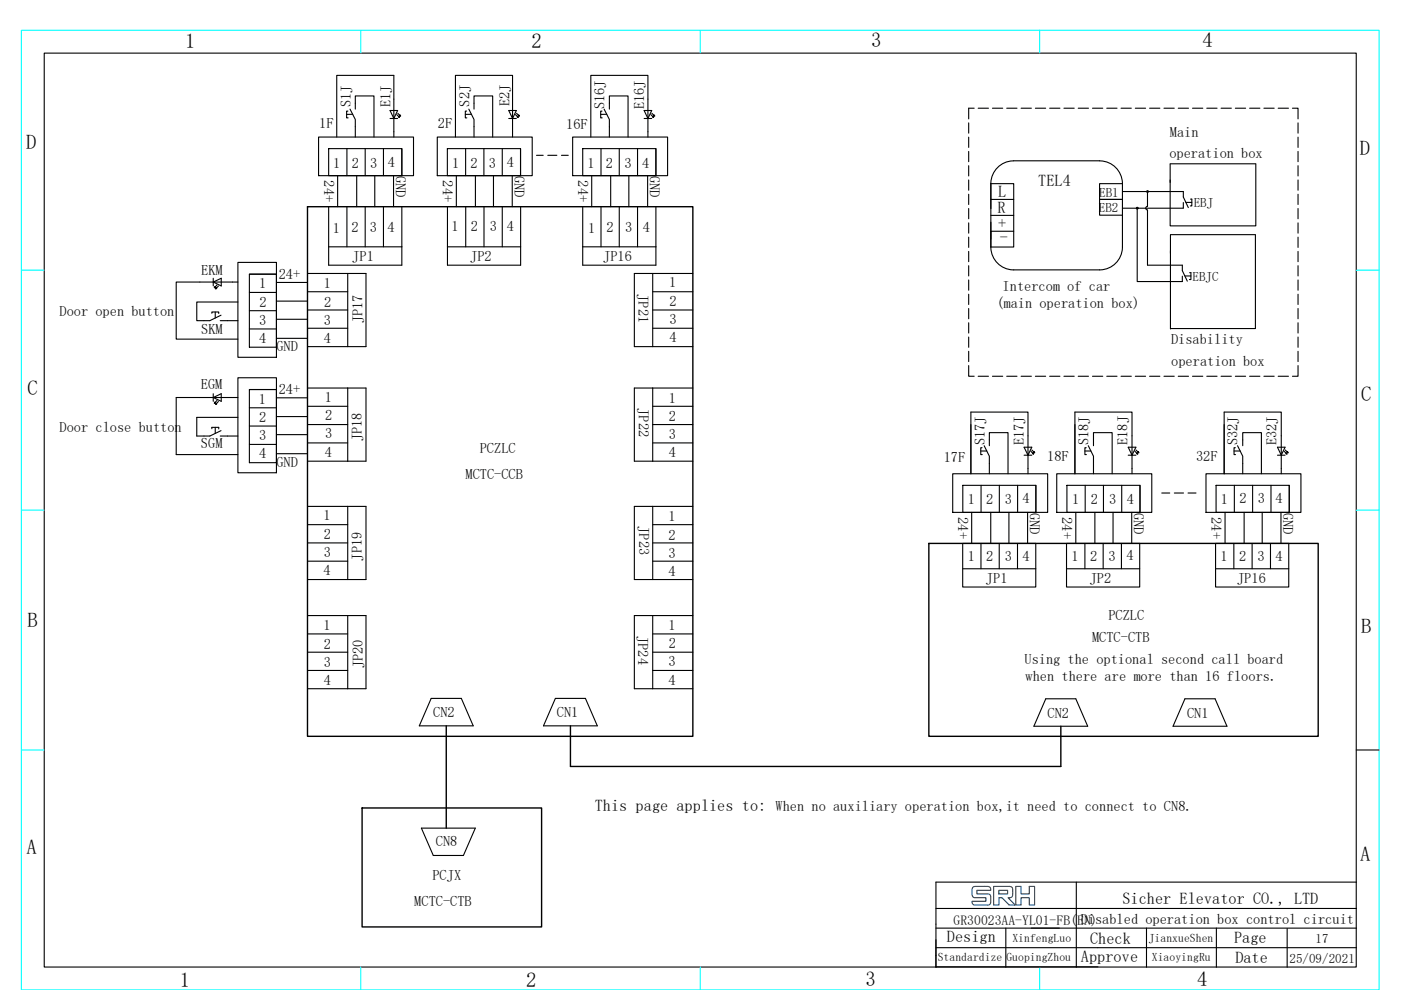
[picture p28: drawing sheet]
<svg xmlns="http://www.w3.org/2000/svg" width="297mm" height="210mm" viewBox="0 0 297 210" stroke-linecap="round" stroke-linejoin="round" font-family="sans-serif">
<defs><g id="words">
<g font-size="4.4">
<text x="39.3" y="10.1">1</text>
<text x="112.7" y="10.1">2</text>
<text x="184.7" y="10">3</text>
<text x="254.9" y="10">4</text>
<text x="5.5" y="31.7">D</text>
<text x="288.3" y="32.9">D</text>
<text x="5.8" y="83.7">C</text>
<text x="288.6" y="85">C</text>
<text x="5.8" y="133">B</text>
<text x="288.6" y="134.2">B</text>
<text x="5.6" y="181.2">A</text>
<text x="288.4" y="182.5">A</text>
<text x="38.1" y="209.3">1</text>
<text x="111.5" y="209.3">2</text>
<text x="183.5" y="209.1">3</text>
<text x="253.8" y="209.1">4</text>
</g>
<g font-size="3.5">
<text x="211.6" y="41.7">L</text>
<text x="220.1" y="39.4">TEL4</text>
<text x="211.5" y="45.3">R</text>
<text x="211.6" y="48.6">+</text>
<text x="212" y="51.6">-</text>
<text x="126.1" y="171.9">This page applies to:</text>
<text x="238" y="191.7">Sicher Elevator CO., LTD</text>
<text x="200.8" y="199.9">Design</text>
<text x="231.1" y="200.2">Check</text>
<text x="261.7" y="199.9">Page</text>
<text x="229.2" y="204">Approve</text>
<text x="261.9" y="204.2">Date</text>
</g>
<g font-size="3">
<text x="74.4" y="22.8" transform="rotate(-90 74.4 22.8)">S1J</text>
<text x="82.8" y="22.7" transform="rotate(-90 82.8 22.7)">E1J</text>
<text x="99.6" y="22.6" transform="rotate(-90 99.6 22.6)">S2J</text>
<text x="108" y="22.5" transform="rotate(-90 108 22.5)">E2J</text>
<text x="128.2" y="23.2" transform="rotate(-90 128.2 23.2)">S16J</text>
<text x="136.6" y="23.1" transform="rotate(-90 136.6 23.1)">E16J</text>
<text x="67.7" y="27.1">1F</text>
<text x="92.8" y="27.1">2F</text>
<text x="120" y="27.3">16F</text>
<text x="248" y="29">Main</text>
<text x="70.7" y="35.7">1</text>
<text x="74.6" y="35.6">2</text>
<text x="78.5" y="35.6">3</text>
<text x="82.3" y="35.5">4</text>
<text x="95.8" y="35.6">1</text>
<text x="99.8" y="35.6">2</text>
<text x="103.7" y="35.5">3</text>
<text x="107.4" y="35.5">4</text>
<text x="124.5" y="35.7">1</text>
<text x="128.5" y="35.6">2</text>
<text x="132.4" y="35.6">3</text>
<text x="136.2" y="35.5">4</text>
<text x="247.9" y="33.5">operation box</text>
<text x="68.7" y="38.3" transform="rotate(90 68.7 38.3)">24+</text>
<text x="83.9" y="37.3" transform="rotate(90 83.9 37.3)">GND</text>
<text x="93.9" y="38.3" transform="rotate(90 93.9 38.3)">24+</text>
<text x="109.1" y="37.3" transform="rotate(90 109.1 37.3)">GND</text>
<text x="122.6" y="38.3" transform="rotate(90 122.6 38.3)">24+</text>
<text x="137.8" y="37.3" transform="rotate(90 137.8 37.3)">GND</text>
<text x="70.6" y="49.3">1</text>
<text x="74.5" y="49.3">2</text>
<text x="78.4" y="49.3">3</text>
<text x="82.2" y="49.2">4</text>
<text x="95.7" y="49">1</text>
<text x="99.8" y="49">2</text>
<text x="103.8" y="49">3</text>
<text x="107.5" y="49.1">4</text>
<text x="124.7" y="49.3">1</text>
<text x="128.6" y="49.3">2</text>
<text x="132.5" y="49.3">3</text>
<text x="136.3" y="49.2">4</text>
<text x="42.7" y="58.4">EKM</text>
<text x="59.1" y="59.1">24+</text>
<text x="74.7" y="55.4">JP1</text>
<text x="99.7" y="55.4">JP2</text>
<text x="127.9" y="55.4">JP16</text>
<text x="54.9" y="61.1">1</text>
<text x="55" y="65">2</text>
<text x="68.6" y="61.1">1</text>
<text x="68.7" y="65">2</text>
<text x="135.4" y="62.4" transform="rotate(90 135.4 62.4)">JP21</text>
<text x="141.9" y="60.9">1</text>
<text x="142" y="64.8">2</text>
<text x="211.2" y="65.2">(main operation box)</text>
<text x="212.6" y="61.8">Intercom of car</text>
<text x="12.6" y="67.1">Door open button</text>
<text x="42.7" y="70.9">SKM</text>
<text x="55" y="68.9">3</text>
<text x="68.7" y="68.8">3</text>
<text x="76.9" y="68.6" transform="rotate(-90 76.9 68.6)">JP17</text>
<text x="141.9" y="68.6">3</text>
<text x="54.9" y="72.7">4</text>
<text x="58.6" y="74.5">GND</text>
<text x="68.7" y="72.7">4</text>
<text x="141.9" y="72.5">4</text>
<text x="248.3" y="72.9">Disability</text>
<text x="248.3" y="77.6">operation box</text>
<text x="42.6" y="82.6">EGM</text>
<text x="59.1" y="83.6">24+</text>
<text x="54.9" y="85.6">1</text>
<text x="55" y="89.5">2</text>
<text x="68.9" y="85.3">1</text>
<text x="68.9" y="89.2">2</text>
<text x="135.4" y="86.6" transform="rotate(90 135.4 86.6)">JP22</text>
<text x="141.8" y="85.4">1</text>
<text x="141.8" y="89.3">2</text>
<text x="12.6" y="91.7">Door close button</text>
<text x="42.6" y="95.1">SGM</text>
<text x="54.9" y="93.3">3</text>
<text x="68.9" y="93">3</text>
<text x="76.7" y="93.6" transform="rotate(-90 76.7 93.6)">JP18</text>
<text x="141.8" y="93.1">3</text>
<text x="208.8" y="94.5" transform="rotate(-90 208.8 94.5)">S17J</text>
<text x="217" y="94.4" transform="rotate(-90 217 94.4)">E17J</text>
<text x="230.8" y="94.4" transform="rotate(-90 230.8 94.4)">S18J</text>
<text x="239.1" y="94.4" transform="rotate(-90 239.1 94.4)">E18J</text>
<text x="262.4" y="94.4" transform="rotate(-90 262.4 94.4)">S32J</text>
<text x="270.6" y="94.4" transform="rotate(-90 270.6 94.4)">E32J</text>
<text x="54.9" y="97.2">4</text>
<text x="58.6" y="99">GND</text>
<text x="68.9" y="96.9">4</text>
<text x="98.7" y="101.6">MCTC-CCB</text>
<text x="101.7" y="96.1">PCZLC</text>
<text x="141.8" y="97">4</text>
<text x="200.1" y="98.1">17F</text>
<text x="222" y="97.8">18F</text>
<text x="253.6" y="97.8">32F</text>
<text x="205.2" y="106.9">1</text>
<text x="209.1" y="106.8">2</text>
<text x="213" y="106.8">3</text>
<text x="216.8" y="106.8">4</text>
<text x="227.3" y="106.9">1</text>
<text x="231.2" y="106.9">2</text>
<text x="235.1" y="106.9">3</text>
<text x="238.9" y="106.8">4</text>
<text x="258.8" y="106.8">1</text>
<text x="262.8" y="106.8">2</text>
<text x="266.7" y="106.8">3</text>
<text x="270.4" y="106.7">4</text>
<text x="68.6" y="110.3">1</text>
<text x="135.5" y="111.6" transform="rotate(90 135.5 111.6)">JP23</text>
<text x="141.7" y="110.5">1</text>
<text x="203.2" y="109.7" transform="rotate(90 203.2 109.7)">24+</text>
<text x="218.3" y="108.7" transform="rotate(90 218.3 108.7)">GND</text>
<text x="225.2" y="109.7" transform="rotate(90 225.2 109.7)">24+</text>
<text x="240.4" y="108.7" transform="rotate(90 240.4 108.7)">GND</text>
<text x="256.9" y="109.7" transform="rotate(90 256.9 109.7)">24+</text>
<text x="272.1" y="108.7" transform="rotate(90 272.1 108.7)">GND</text>
<text x="68.6" y="118.1">3</text>
<text x="68.7" y="114.2">2</text>
<text x="76.7" y="118.9" transform="rotate(-90 76.7 118.9)">JP19</text>
<text x="141.8" y="114.4">2</text>
<text x="141.8" y="118.3">3</text>
<text x="205.2" y="119">1</text>
<text x="209.1" y="119">2</text>
<text x="213" y="119">3</text>
<text x="216.8" y="118.9">4</text>
<text x="227.2" y="119">1</text>
<text x="231.1" y="119">2</text>
<text x="235.1" y="118.9">3</text>
<text x="238.8" y="118.9">4</text>
<text x="258.8" y="119.1">1</text>
<text x="262.7" y="119">2</text>
<text x="266.6" y="119">3</text>
<text x="270.4" y="119">4</text>
<text x="68.6" y="121.9">4</text>
<text x="141.7" y="122.2">4</text>
<text x="209" y="123.7">JP1</text>
<text x="231" y="123.7">JP2</text>
<text x="262.3" y="123.7">JP16</text>
<text x="235" y="131.5">PCZLC</text>
<text x="68.6" y="133.7">1</text>
<text x="68.7" y="137.5">2</text>
<text x="135.3" y="134.9" transform="rotate(90 135.3 134.9)">JP24</text>
<text x="141.7" y="133.6">1</text>
<text x="141.8" y="137.5">2</text>
<text x="231.5" y="136.1">MCTC-CTB</text>
<text x="68.6" y="141.4">3</text>
<text x="76.9" y="141.7" transform="rotate(-90 76.9 141.7)">JP20</text>
<text x="141.8" y="141.3">3</text>
<text x="217.2" y="140.9">Using the optional second call board</text>
<text x="68.6" y="145.3">4</text>
<text x="141.7" y="145.2">4</text>
<text x="217.4" y="144.4">when there are more than 16 floors.</text>
<text x="91.9" y="152.2">CN2</text>
<text x="118.1" y="152.1">CN1</text>
<text x="222.1" y="152.3">CN2</text>
<text x="251.7" y="152.4">CN1</text>
<text x="164.4" y="171.9">When no auxiliary operation box,it need to connect to CN8.</text>
<text x="92.4" y="179.4">CN8</text>
<text x="91.7" y="186.6">PCJX</text>
<text x="87.8" y="192.1">MCTC-CTB</text>
<text x="229.1" y="196.1">Disabled operation box control circuit</text>
</g>
<text font-size="2.9" x="202.2" y="196.2">GR30023AA-YL01-FB(EN)</text>
<g font-size="2.8">
<text x="233.1" y="41.7">EB1</text>
<text x="233" y="44.9">EB2</text>
<text x="253.1" y="44">EBJ</text>
<text x="252.8" y="59.7">EBJC</text>
<text x="278.9" y="200">17</text>
<text x="273.4" y="204.2">25/09/2021</text>
</g>
<g font-size="2.5">
<text x="198.8" y="203.8">Standardize</text>
<text x="213.4" y="203.8">GuopingZhou</text>
<text x="214.7" y="199.7">XinfengLuo</text>
<text x="243.6" y="199.8">JianxueShen</text>
<text x="244.2" y="203.9">XiaoyingRu</text>
</g>
</g></defs>
<path d="M4.5 6.4h287.9v203.6h-287.9zM76.5 6.4v4.9M148.5 6.4v4.9M220.4 6.4v4.9M4.5 57.3h4.9M287.5 57.3h4.9M4.5 108.2h4.9M287.5 108.2h4.9M4.5 159.1h4.9M76.5 205.1v4.9M148.5 205.1v4.9M220.4 205.1v4.9" fill="none" stroke="#0ff" stroke-width=".23"/>
<g fill="none" stroke="#000" stroke-width=".23">
<path d="M9.4 11.3h278.1v193.8h-278.1zM210.1 39h4.8v13.4h-4.8M210.1 39v3.3h4.8M210.1 39v13.4M238 39v13.4a4.8 4.8 0 0 1-4.9 4.8h-18.2a4.8 4.8 0 0 1-4.8-4.8M238 39a4.9 4.9 0 0 0-4.9-4.9h-18.2a4.9 4.9 0 0 0-4.8 4.9M238 39h-4.9v3.3h4.9h-4.9v3.3h4.9M210.1 45.7h4.8M214.9 49.1h-4.8v3.3M238 40.6h12.9M241.1 44.2v15.5h9.6M243.3 44.5v11.7h7.4"/>
<path d="M243.3 40.6v3.2M250.9 44.1l-12.9 .1M287.5 159.1h4.9M198.5 205.1h34.3"/>
</g>
<path d="M65.2 43.8h81.7v112.4h-81.7zM196.9 115.3h82.6v40.9h-82.6zM76.8 171.4h38v25.2h-38zM120.9 162.6h104" fill="none" stroke="#000" stroke-width=".3"/>
<path d="M241.1 44.2h.1" fill="none" stroke="#000" stroke-width=".21"/>
<g fill="#ff0">
<path d="M241 44v.3z"/>
<path d="M241 44l.1 .4z"/>
<path d="M241 44h.1v.4z"/>
<path d="M241.1 44l.2 .3-.2 .1z"/>
<path d="M241.1 44h.2v.3z"/>
<path d="M241.3 44v.3z"/>
</g>
<path d="M241 44h.3v.3h-.3z" fill="none" stroke="#000" stroke-width=".23"/>
<path d="M243.3 40.6h.1" fill="none" stroke="#000" stroke-width=".21"/>
<g fill="#ff0">
<path d="M243.2 40.5v.3z"/>
<path d="M243.2 40.5l.1 .3z"/>
<path d="M243.2 40.5l.1-.1v.4z"/>
<path d="M243.3 40.4l.1 .4h-.1z"/>
<path d="M243.3 40.4l.1 .1v.3z"/>
<path d="M243.4 40.5v.3z"/>
</g>
<g fill="none" stroke="#000" stroke-width=".23">
<path d="M67.5 29.1h20.2v8.2h-20.2zM69.7 31.5h15.5v5.8h-15.5zM71.4 29.1v-13.1h12.1v13.1M71.6 37.3v6.5M73.6 31.5v5.8M73.8 23.6h-.3v1.4h.3M74.2 23.1l1.1 2.2v3.8M74.8 24.2l-1.3 .1M75.3 23.1v-2.8h4v8.8M75.6 37.3v6.5M77.4 31.5v5.8M79.5 37.3v6.5"/>
<path d="M81.3 31.5v5.8M82.7 25.1h1.6M82.7 23.4h1.6l-.8 1.7zM83.4 37.3v6.5M84.1 24.3l.6 .6M84.3 24l.6 .6M85.2 31.5v5.8M92.7 29.1h20.1v8.2h-20.1zM94.8 31.5h15.6v5.8h-15.6zM96.8 37.3v6.5M98.7 31.5v5.8M98.9 23.6h-.2v1.4h.3"/>
<path d="M99.4 23.1l1.1 2.2v3.8M99.9 24.2l-1.2 .1M100.5 23.1v-2.8h4v8.8M100.8 37.3v6.5M102.6 31.5v5.8M104.6 37.3v6.5M106.5 31.5v5.8M107.9 23.4h1.6l-.8 1.7zM107.9 25.1h1.6M108.6 37.3v6.5M108.7 29.1v-13.1h-12.1v13.1M109.3 24.3l.6 .6"/>
<path d="M109.5 24l.6 .6M110.4 31.5v5.8M113.7 32.9h1.5M116.1 32.9h2M119 32.9h1.5M121.4 29.1h20.1v8.2h-20.1zM123.5 31.5h15.6v5.8h-15.6zM125.5 37.3v6.5M127.4 31.5v5.8M127.6 23.6h-.2v1.4h.3M128.1 23.1l1.1 2.2v3.8M128.7 24.2l-1.3 .1"/>
<path d="M129.2 23.1v-2.8h4v8.8M129.5 37.3v6.5M131.3 31.5v5.8M133.3 37.3v6.5M135.2 31.5v5.8M136.6 23.4h1.6l-.8 1.7zM136.6 25.1h1.6M137.3 37.3v6.5M137.4 29.1v-13.1h-12.1v13.1M138 24.3l.6 .6M138.2 24l.6 .6M139.1 31.5v5.8"/>
<path d="M205.4 26.1v2.1M205.4 29.1v2.2M205.4 32.1v2.2M205.4 35.1v2.2M205.4 38.2v2.2M206.5 23h-1.1v2.2M207.4 23h2.2M210.4 23h2.2M213.4 23h2.2M216.5 23h2.2M219.5 23h2.2M222.5 23h2.2"/>
<path d="M225.6 23h2.2M228.6 23h2.2M231.6 23h2.2M234.7 23h2.1M237.7 23h2.2M240.7 23h2.2M243.7 23h2.2M246.8 23h2.2M248.1 34.7h18.2M248.1 34.8v3.9M249.8 23h2.2M252.8 23h2.2"/>
<path d="M255.9 23h2.1M258.9 23h2.2M261.9 23h2.2M264.9 23h2.2M266.3 34.8v13.1h-18.2v-9.7M268 23h2.2M271 23h2.2M274 23h1.2v2.2M275.2 26.1v2.1M275.2 29.1v2.2M275.2 32.1v2.2M275.2 35.1v2.2"/>
<path d="M275.2 38.2v2.2M45.2 59.8l1.7-.8v1.6zM45.2 59v1.6M50.4 59.8h-13v12.1h13M50.4 55.7h8.2v20.1h-8.2zM52.9 58.2h5.7v15.4h-5.7zM52.9 58.2h5.7M58.6 59.9h6.6M65.2 58h12.4v15.5h-12.4M69.7 52.4h15.5M69.7 43.8v12.4h15.5v-12.4M73.6 43.8v8.6"/>
<path d="M73.7 58v15.5M77.4 43.8v8.6M81.3 43.8v8.6M94.9 52.4h15.5M94.9 43.8v12.4h15.5v-12.4M98.7 43.8v8.6M102.6 43.8v8.6M106.5 43.8v8.6M123.5 43.8v12.4h15.6v-12.4M123.5 52.4h15.6M127.4 43.8v8.6M131.3 43.8v8.6"/>
<path d="M135.2 43.8v8.6M138.4 58v15.5M146.9 58h-12.4v15.5h12.4M205.4 41.2v2.2M205.4 44.2v2.2M205.4 47.3v2.2M205.4 50.3v2.2M205.4 53.3v2.2M205.4 56.4v2.1M205.4 59.4v2.2M243.1 40.5l.1-.1 .3 .2-.3 .2zM243.3 43.8l-.4 .4 .4 .3"/>
<path d="M248.2 49.8h18M248.2 49.8v20M250.7 56.2v1.2l1 2.2M250.7 58.6v1.1M250.9 40.6v1.2l1 2.2M250.9 43v1.1M251.2 58.5h1.3M251.4 42.9h1.3M252.2 57.8h.3v1.5h-.3M252.4 42.2h.3v1.5h-.3M266.2 49.8v19.9M275.2 41.2v2.2"/>
<path d="M275.2 44.2v2.2M275.2 47.3v2.2M275.2 50.3v2.2M275.2 53.3v2.2M275.2 56.4v2.1M275.2 59.4v2.2M44.9 66.4v-.2h1.5v.3M45.6 66.2v1.2M46 60.4l-.6 .6h.3l-.2-.2-.1 .2M46.3 60.7l-.6 .6 .3-.1-.2-.2-.1 .3M46.7 68h3.7M50.4 64.1h-8.7v3.9h2.8l2.4-1.1"/>
<path d="M52.9 69.8h5.7M52.9 65.9h5.7M52.9 62h5.7M58.6 71.8h6.6M58.6 67.7h6.6M58.6 63.9h6.6M65.2 61.9h8.5M65.2 65.8h8.5M65.2 69.6h8.5M138.4 61.9h8.5M138.4 65.8h8.5M138.4 69.6h8.5"/>
<path d="M205.4 77.5v2.3h1.1M205.4 62.4v2.2M205.4 65.4v2.2M205.4 68.5v2.1M205.4 71.5v2.2M205.4 74.5v2.2M207.4 79.8h2.2M210.4 79.8h2.2M213.4 79.8h2.2M216.5 79.8h2.2M219.5 79.8h2.2M222.5 79.8h2.2"/>
<path d="M225.6 79.8h2.2M228.6 79.8h2.2M231.6 79.8h2.2M234.7 79.8h2.1M237.7 79.8h2.2M240.7 79.8h2.2M243.7 79.8h2.2M246.8 79.8h2.2M248.2 69.7h17.9M249.8 79.8h2.2M252.8 79.8h2.2M255.9 79.8h2.1"/>
<path d="M258.9 79.8h2.2M261.9 79.8h2.2M264.9 79.8h2.2M268 79.8h2.2M271 79.8h2.2M275.2 77.5v2.3h-1.2M275.2 62.4v2.2M275.2 65.4v2.2M275.2 68.5v2.1M275.2 71.5v2.2M275.2 74.5v2.2M44.9 90.9v-.3h1.5v.4"/>
<path d="M45.2 84.3l1.7-.8v1.6zM45.2 83.5v1.6M45.6 90.6v1.3M46 84.9l-.6 .6 .3-.1-.2-.1-.1 .2M46.3 85.2l-.6 .6M46.7 92.5h3.7M50.4 84.3h-13v12.1h13M50.4 88.5h-8.7v4h2.8l2.4-1.2M50.4 80.1h8.2v20.2h-8.2zM52.9 82.6h5.7v15.5h-5.7zM52.9 94.3h5.7M52.9 90.4h5.7"/>
<path d="M52.9 86.5h5.7M52.9 82.6h5.7M58.6 96.2h6.6M58.6 92.2h6.6M58.6 88.4h6.6M58.6 84.4h6.6M65.2 82.3h12.4v15.5h-12.4M65.2 86.2h8.5M65.2 90.1h8.5M65.2 93.9h8.5M73.7 82.3v15.5M138.4 86.2h8.5"/>
<path d="M138.4 90.1h8.5M138.4 93.9h8.5M138.4 82.3v15.5M146.9 82.3h-12.4v15.5h12.4M207.9 95.7h1.3M208.2 95h-.3v1.4h.4M208.7 94.5l1.1 2.3v3.7M209.8 94.5v-2.7h3.9v8.7M217.1 94.9h1.7l-.8 1.6zM217.1 96.5h1.7M218.6 95.7l.5 .6v-.2l-.2 .1 .2 .1M218.8 95.4l.6 .6-.1-.2-.2 .2h.3"/>
<path d="M230 95.7h1.3M230.3 95h-.3v1.4h.3M230.7 94.5l1.1 2.3v3.7M231.8 94.5v-2.7h4v8.7M239.2 94.9h1.6l-.8 1.6zM239.2 96.5h1.6M240.6 95.7l.6 .6v-.2l-.2 .1 .2 .1M240.9 95.4l.5 .6v-.2l-.2 .2h.2M261.6 95.7h1.3M261.9 95h-.3v1.4h.4M262.4 94.5l1.1 2.3v3.7M263.5 94.5v-2.7h3.9v8.7"/>
<path d="M270.8 94.9h1.7l-.8 1.6zM270.8 96.5h1.7M272.3 95.7l.6 .6M272.5 95.4l.6 .6M65.2 107.4h12.4v15.5h-12.4M65.2 111.3h8.5M65.2 115.2h8.5M65.2 119h8.5M73.7 107.4v15.5M138.4 111.3h8.5M138.4 115.2h8.5M138.4 119h8.5"/>
<path d="M138.4 107.4v15.5M146.9 107.4h-12.4v15.5h12.4M202 100.5h20.1v8.2h-20.1zM204.1 115.3h15.5v9.2h-15.5zM204.1 102.9h15.5v5.8h-15.5zM206 108.7v6.6M208 115.3v5.3M208 102.9v5.8M210.1 108.7v6.6M211.9 115.3v5.3M211.9 102.9v5.8M213.9 108.7v6.6"/>
<path d="M215.7 115.3v5.3M215.8 102.9v5.8M217.9 108.7v6.6M218 100.5v-13.1h-12.2v13.1M219.6 102.9v5.8M224 100.5h20.2v8.2h-20.2zM226.1 115.3h15.5v9.2h-15.5zM226.2 102.9h15.5v5.8h-15.5zM228.1 108.7v6.6M230 115.3v5.3M230.1 102.9v5.8M232.1 108.7v6.6"/>
<path d="M233.9 115.3v5.3M234 102.9v5.8M236 108.7v6.6M237.8 115.3v5.3M237.8 102.9v5.8M239.9 108.7v6.6M240 100.5v-13.1h-12.1v13.1M241.7 102.9v5.8M246.3 104.6h1.7M249 104.6h1.9M251.9 104.6h1.7M255.7 100.5h20.1v8.2h-20.1z"/>
<path d="M257.7 115.3h15.5v9.2h-15.5zM257.8 102.9h15.5v5.8h-15.5zM259.7 108.7v6.6M261.6 115.3v5.3M261.7 102.9v5.8M263.8 108.7v6.6M265.5 115.3v5.3M265.6 102.9v5.8M267.6 108.7v6.6M269.4 115.3v5.3M269.5 102.9v5.8M271.6 108.7v6.6"/>
<path d="M271.7 100.5v-13.1h-12.2v13.1M273.3 102.9v5.8M65.2 130.6h12.4v15.5h-12.4M65.2 134.5h8.5M65.2 138.3h8.5M73.7 130.6v15.5M138.4 134.5h8.5M138.4 138.3h8.5M138.4 130.6v15.5M146.9 130.6h-12.4v15.5h12.4M204.1 120.6h15.5M226.1 120.6h15.5"/>
<path d="M257.7 120.6h15.5M65.2 142.2h8.5M91.4 148.1h6.4l2.5 5.9h-11.4zM117.8 148.1h6.3l2.5 5.9h-11.4zM138.4 142.2h8.5M221.7 148.2h6.4l2.5 5.8h-11.4zM251.2 148.2h6.4l2.5 5.8h-11.4zM89.3 175.6h11.5l-2.5 5.8h-6.4zM198.4 192.7h89.2M198.4 196.9h89.2M213.3 196.9v8.3M228.2 187.1v18.1"/>
<path d="M243.1 196.8v8.4M257.9 196.8v8.4M272.9 197v8.2M287.6 187.1h-89.2v18.1M198.4 201h89.2"/>
</g>
<path d="M206.3 188.1l.4-.1h2a1.06 1.06 0 0 1 1.3 .4l.1 .4h-3v.8h2.3a.61 .61 0 0 1 .7 .5v.6a.93 .93 0 0 1-.2 1 .93 .93 0 0 1-1 .3h-2.2a.6 .6 0 0 1-.6-.8h2.9v-.8h-1.9a.75 .75 0 0 1-1-.8v-.1a1.66 1.66 0 0 1 .2-1.4zM210.7 188h3.3a.75 .75 0 0 1 .7 .4 .75 .75 0 0 1 0 .8v.5a.73 .73 0 0 1-1 .7l1.5 1.5-.6 .1a1.01 1.01 0 0 1-1.2-.7l-1-.9h-.6v1.6h-1.1zM211.8 188.8h1.8v.8h-1.8zM215.4 188h1.1v1.6h.9h.8v-1.6h1.2v4h-1.2v-1.6h-1.7v1.6h-1.1z" fill="none" stroke="#003f7e" stroke-width=".23"/>
<path d="M94.6 154v21.6M120.9 154v8.6M224.9 154v8.6" fill="none" stroke="#000" stroke-width=".3"/>
<use href="#words"/>
</svg>
